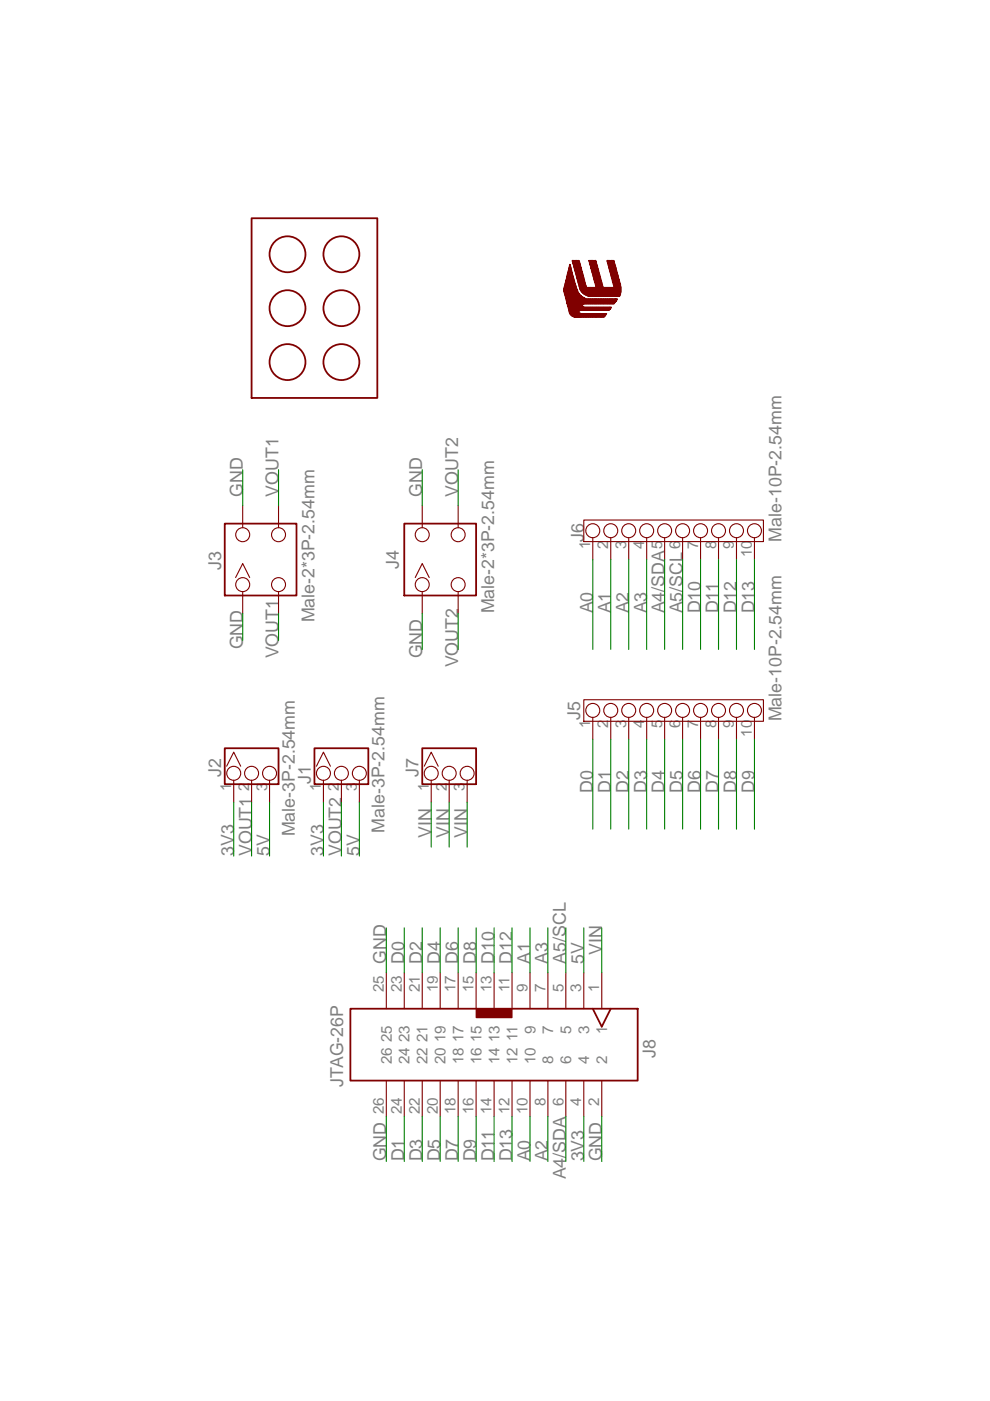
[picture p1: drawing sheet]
<svg xmlns="http://www.w3.org/2000/svg" width="210mm" height="297mm" viewBox="0 0 210 297" stroke-linecap="round" stroke-linejoin="round" font-family="sans-serif">
<defs><g id="words">
<g font-size="3.8" fill="#808080">
<text x="51.5" y="105.3" transform="rotate(-90 51.5 105.3)">GND</text>
<text x="59.1" y="105.3" transform="rotate(-90 59.1 105.3)">VOUT1</text>
<text x="89.6" y="105.3" transform="rotate(-90 89.6 105.3)">GND</text>
<text x="97.2" y="105.3" transform="rotate(-90 97.2 105.3)">VOUT2</text>
<text x="123.8" y="114.8" transform="rotate(-90 123.8 114.8)">J6</text>
<text x="165.7" y="114.8" transform="rotate(-90 165.7 114.8)">Male-10P-2.54mm</text>
<text x="46.9" y="120.9" transform="rotate(-90 46.9 120.9)">J3</text>
<text x="84.6" y="120.5" transform="rotate(-90 84.6 120.5)">J4</text>
<text x="66.7" y="132" transform="rotate(-90 66.7 132)">Male-2*3P-2.54mm</text>
<text x="104.8" y="130.1" transform="rotate(-90 104.8 130.1)">Male-2*3P-2.54mm</text>
<text x="125.7" y="130.1" transform="rotate(-90 125.7 130.1)">A0</text>
<text x="129.5" y="130.1" transform="rotate(-90 129.5 130.1)">A1</text>
<text x="133.3" y="130.1" transform="rotate(-90 133.3 130.1)">A2</text>
<text x="137.2" y="130.1" transform="rotate(-90 137.2 130.1)">A3</text>
<text x="141" y="130.1" transform="rotate(-90 141 130.1)">A4/SDA</text>
<text x="144.8" y="130.1" transform="rotate(-90 144.8 130.1)">A5/SCL</text>
<text x="148.6" y="130.1" transform="rotate(-90 148.6 130.1)">D10</text>
<text x="152.4" y="130.1" transform="rotate(-90 152.4 130.1)">D11</text>
<text x="156.2" y="130.1" transform="rotate(-90 156.2 130.1)">D12</text>
<text x="160" y="130.1" transform="rotate(-90 160 130.1)">D13</text>
<text x="51.5" y="137.7" transform="rotate(-90 51.5 137.7)">GND</text>
<text x="59.1" y="139.6" transform="rotate(-90 59.1 139.6)">VOUT1</text>
<text x="89.6" y="139.6" transform="rotate(-90 89.6 139.6)">GND</text>
<text x="97.2" y="141.5" transform="rotate(-90 97.2 141.5)">VOUT2</text>
<text x="123.1" y="152.5" transform="rotate(-90 123.1 152.5)">J5</text>
<text x="165.7" y="152.9" transform="rotate(-90 165.7 152.9)">Male-10P-2.54mm</text>
<text x="46.9" y="164.7" transform="rotate(-90 46.9 164.7)">J2</text>
<text x="65.9" y="166.3" transform="rotate(-90 65.9 166.3)">J1</text>
<text x="88.8" y="164.7" transform="rotate(-90 88.8 164.7)">J7</text>
<text x="125.7" y="168.2" transform="rotate(-90 125.7 168.2)">D0</text>
<text x="129.5" y="168.2" transform="rotate(-90 129.5 168.2)">D1</text>
<text x="133.3" y="168.2" transform="rotate(-90 133.3 168.2)">D2</text>
<text x="137.2" y="168.2" transform="rotate(-90 137.2 168.2)">D3</text>
<text x="141" y="168.2" transform="rotate(-90 141 168.2)">D4</text>
<text x="144.8" y="168.2" transform="rotate(-90 144.8 168.2)">D5</text>
<text x="148.6" y="168.2" transform="rotate(-90 148.6 168.2)">D6</text>
<text x="152.4" y="168.2" transform="rotate(-90 152.4 168.2)">D7</text>
<text x="156.2" y="168.2" transform="rotate(-90 156.2 168.2)">D8</text>
<text x="160" y="168.2" transform="rotate(-90 160 168.2)">D9</text>
<text x="62.5" y="177.3" transform="rotate(-90 62.5 177.3)">Male-3P-2.54mm</text>
<text x="81.6" y="176.6" transform="rotate(-90 81.6 176.6)">Male-3P-2.54mm</text>
<text x="91.5" y="177.7" transform="rotate(-90 91.5 177.7)">VIN</text>
<text x="95.3" y="177.7" transform="rotate(-90 95.3 177.7)">VIN</text>
<text x="99.1" y="177.7" transform="rotate(-90 99.1 177.7)">VIN</text>
<text x="49.6" y="181.5" transform="rotate(-90 49.6 181.5)">3V3</text>
<text x="53.4" y="181.5" transform="rotate(-90 53.4 181.5)">VOUT1</text>
<text x="57.2" y="181.5" transform="rotate(-90 57.2 181.5)">5V</text>
<text x="68.6" y="181.5" transform="rotate(-90 68.6 181.5)">3V3</text>
<text x="72.4" y="181.5" transform="rotate(-90 72.4 181.5)">VOUT2</text>
<text x="76.2" y="181.5" transform="rotate(-90 76.2 181.5)">5V</text>
<text x="127.6" y="202.4" transform="rotate(-90 127.6 202.4)">VIN</text>
<text x="81.9" y="204.3" transform="rotate(-90 81.9 204.3)">GND</text>
<text x="85.7" y="204.3" transform="rotate(-90 85.7 204.3)">D0</text>
<text x="89.6" y="204.3" transform="rotate(-90 89.6 204.3)">D2</text>
<text x="93.4" y="204.3" transform="rotate(-90 93.4 204.3)">D4</text>
<text x="97.2" y="204.3" transform="rotate(-90 97.2 204.3)">D6</text>
<text x="101" y="204.3" transform="rotate(-90 101 204.3)">D8</text>
<text x="104.8" y="204.3" transform="rotate(-90 104.8 204.3)">D10</text>
<text x="108.6" y="204.3" transform="rotate(-90 108.6 204.3)">D12</text>
<text x="112.4" y="204.3" transform="rotate(-90 112.4 204.3)">A1</text>
<text x="116.2" y="204.3" transform="rotate(-90 116.2 204.3)">A3</text>
<text x="120" y="204.3" transform="rotate(-90 120 204.3)">A5/SCL</text>
<text x="123.8" y="204.3" transform="rotate(-90 123.8 204.3)">5V</text>
<text x="139.1" y="224.3" transform="rotate(-90 139.1 224.3)">J8</text>
<text x="72.8" y="230.4" transform="rotate(-90 72.8 230.4)">JTAG-26P</text>
<text x="81.9" y="246.3" transform="rotate(-90 81.9 246.3)">GND</text>
<text x="85.7" y="246.3" transform="rotate(-90 85.7 246.3)">D1</text>
<text x="89.6" y="246.3" transform="rotate(-90 89.6 246.3)">D3</text>
<text x="93.4" y="246.3" transform="rotate(-90 93.4 246.3)">D5</text>
<text x="97.2" y="246.3" transform="rotate(-90 97.2 246.3)">D7</text>
<text x="101" y="246.3" transform="rotate(-90 101 246.3)">D9</text>
<text x="104.8" y="246.3" transform="rotate(-90 104.8 246.3)">D11</text>
<text x="108.6" y="246.3" transform="rotate(-90 108.6 246.3)">D13</text>
<text x="112.4" y="246.3" transform="rotate(-90 112.4 246.3)">A0</text>
<text x="116.2" y="246.3" transform="rotate(-90 116.2 246.3)">A2</text>
<text x="120" y="250.1" transform="rotate(-90 120 250.1)">A4/SDA</text>
<text x="123.8" y="246.3" transform="rotate(-90 123.8 246.3)">3V3</text>
<text x="127.6" y="246.3" transform="rotate(-90 127.6 246.3)">GND</text>
</g>
<g font-size="3.2" fill="#808080">
<text x="125.2" y="116.3" transform="rotate(-90 125.2 116.3)">1</text>
<text x="129" y="116.3" transform="rotate(-90 129 116.3)">2</text>
<text x="132.8" y="116.3" transform="rotate(-90 132.8 116.3)">3</text>
<text x="136.6" y="116.3" transform="rotate(-90 136.6 116.3)">4</text>
<text x="140.4" y="116.3" transform="rotate(-90 140.4 116.3)">5</text>
<text x="144.3" y="116.3" transform="rotate(-90 144.3 116.3)">6</text>
<text x="148.1" y="116.3" transform="rotate(-90 148.1 116.3)">7</text>
<text x="151.9" y="116.3" transform="rotate(-90 151.9 116.3)">8</text>
<text x="155.7" y="116.3" transform="rotate(-90 155.7 116.3)">9</text>
<text x="159.5" y="118.1" transform="rotate(-90 159.5 118.1)">10</text>
<text x="125.2" y="154.4" transform="rotate(-90 125.2 154.4)">1</text>
<text x="129" y="154.4" transform="rotate(-90 129 154.4)">2</text>
<text x="132.8" y="154.4" transform="rotate(-90 132.8 154.4)">3</text>
<text x="136.6" y="154.4" transform="rotate(-90 136.6 154.4)">4</text>
<text x="140.4" y="154.4" transform="rotate(-90 140.4 154.4)">5</text>
<text x="144.3" y="154.4" transform="rotate(-90 144.3 154.4)">6</text>
<text x="148.1" y="154.4" transform="rotate(-90 148.1 154.4)">7</text>
<text x="151.9" y="154.4" transform="rotate(-90 151.9 154.4)">8</text>
<text x="155.7" y="154.4" transform="rotate(-90 155.7 154.4)">9</text>
<text x="159.5" y="156.2" transform="rotate(-90 159.5 156.2)">10</text>
<text x="49" y="167.7" transform="rotate(-90 49 167.7)">1</text>
<text x="52.8" y="167.7" transform="rotate(-90 52.8 167.7)">2</text>
<text x="56.6" y="167.7" transform="rotate(-90 56.6 167.7)">3</text>
<text x="68.1" y="167.7" transform="rotate(-90 68.1 167.7)">1</text>
<text x="71.9" y="167.7" transform="rotate(-90 71.9 167.7)">2</text>
<text x="75.7" y="167.7" transform="rotate(-90 75.7 167.7)">3</text>
<text x="90.9" y="167.7" transform="rotate(-90 90.9 167.7)">1</text>
<text x="94.7" y="167.7" transform="rotate(-90 94.7 167.7)">2</text>
<text x="98.6" y="167.7" transform="rotate(-90 98.6 167.7)">3</text>
<text x="81.4" y="210.4" transform="rotate(-90 81.4 210.4)">25</text>
<text x="85.2" y="210.4" transform="rotate(-90 85.2 210.4)">23</text>
<text x="89" y="210.4" transform="rotate(-90 89 210.4)">21</text>
<text x="92.8" y="210.4" transform="rotate(-90 92.8 210.4)">19</text>
<text x="96.6" y="210.4" transform="rotate(-90 96.6 210.4)">17</text>
<text x="100.5" y="210.4" transform="rotate(-90 100.5 210.4)">15</text>
<text x="104.2" y="210.4" transform="rotate(-90 104.2 210.4)">13</text>
<text x="108.1" y="210.4" transform="rotate(-90 108.1 210.4)">11</text>
<text x="111.9" y="210.4" transform="rotate(-90 111.9 210.4)">9</text>
<text x="115.7" y="210.4" transform="rotate(-90 115.7 210.4)">7</text>
<text x="119.5" y="210.4" transform="rotate(-90 119.5 210.4)">5</text>
<text x="123.3" y="210.4" transform="rotate(-90 123.3 210.4)">3</text>
<text x="127.1" y="210.4" transform="rotate(-90 127.1 210.4)">1</text>
<text x="83.1" y="221" transform="rotate(-90 83.1 221)">25</text>
<text x="86.9" y="221" transform="rotate(-90 86.9 221)">23</text>
<text x="90.7" y="221" transform="rotate(-90 90.7 221)">21</text>
<text x="94.5" y="221" transform="rotate(-90 94.5 221)">19</text>
<text x="98.3" y="221" transform="rotate(-90 98.3 221)">17</text>
<text x="102.1" y="221" transform="rotate(-90 102.1 221)">15</text>
<text x="105.9" y="221" transform="rotate(-90 105.9 221)">13</text>
<text x="109.7" y="220.7" transform="rotate(-90 109.7 220.7)">11</text>
<text x="113.6" y="219.2" transform="rotate(-90 113.6 219.2)">9</text>
<text x="117.3" y="219.2" transform="rotate(-90 117.3 219.2)">7</text>
<text x="121.2" y="219.2" transform="rotate(-90 121.2 219.2)">5</text>
<text x="125" y="219.2" transform="rotate(-90 125 219.2)">3</text>
<text x="128.8" y="219.2" transform="rotate(-90 128.8 219.2)">1</text>
<text x="83.1" y="225.6" transform="rotate(-90 83.1 225.6)">26</text>
<text x="86.9" y="225.6" transform="rotate(-90 86.9 225.6)">24</text>
<text x="90.7" y="225.6" transform="rotate(-90 90.7 225.6)">22</text>
<text x="94.5" y="225.6" transform="rotate(-90 94.5 225.6)">20</text>
<text x="98.3" y="225.6" transform="rotate(-90 98.3 225.6)">18</text>
<text x="102.1" y="225.6" transform="rotate(-90 102.1 225.6)">16</text>
<text x="105.9" y="225.6" transform="rotate(-90 105.9 225.6)">14</text>
<text x="109.7" y="225.6" transform="rotate(-90 109.7 225.6)">12</text>
<text x="113.6" y="225.6" transform="rotate(-90 113.6 225.6)">10</text>
<text x="117.3" y="225.6" transform="rotate(-90 117.3 225.6)">8</text>
<text x="121.2" y="225.6" transform="rotate(-90 121.2 225.6)">6</text>
<text x="125" y="225.6" transform="rotate(-90 125 225.6)">4</text>
<text x="128.8" y="225.6" transform="rotate(-90 128.8 225.6)">2</text>
<text x="81.4" y="236.2" transform="rotate(-90 81.4 236.2)">26</text>
<text x="85.2" y="236.2" transform="rotate(-90 85.2 236.2)">24</text>
<text x="89" y="236.2" transform="rotate(-90 89 236.2)">22</text>
<text x="92.8" y="236.2" transform="rotate(-90 92.8 236.2)">20</text>
<text x="96.6" y="236.2" transform="rotate(-90 96.6 236.2)">18</text>
<text x="100.5" y="236.2" transform="rotate(-90 100.5 236.2)">16</text>
<text x="104.2" y="236.2" transform="rotate(-90 104.2 236.2)">14</text>
<text x="108.1" y="236.2" transform="rotate(-90 108.1 236.2)">12</text>
<text x="111.9" y="236.2" transform="rotate(-90 111.9 236.2)">10</text>
<text x="115.7" y="234.4" transform="rotate(-90 115.7 234.4)">8</text>
<text x="119.5" y="234.4" transform="rotate(-90 119.5 234.4)">6</text>
<text x="123.3" y="234.4" transform="rotate(-90 123.3 234.4)">4</text>
<text x="127.1" y="234.4" transform="rotate(-90 127.1 234.4)">2</text>
</g>
</g></defs>
<path d="M74.3 213.9h61v15.2h-61zM125.7 213.9l1.9 3.8 1.9-3.8" fill="none" stroke="#800000" stroke-width=".38"/>
<g fill="none" stroke="#800000" stroke-width=".23">
<path d="M81.9 206.2v7.7M85.7 206.2v7.7M89.6 206.2v7.7M93.4 206.2v7.7M97.2 206.2v7.7M101 206.2v7.7M104.8 206.2v7.7M108.6 206.2v7.7M112.4 206.2v7.7M116.2 206.2v7.7M120 206.2v7.7M123.8 206.2v7.7"/>
<path d="M127.6 206.2v7.7M81.9 229.1v7.6M85.7 229.1v7.6M89.6 229.1v7.6M93.4 229.1v7.6M97.2 229.1v7.6M101 229.1v7.6M104.8 229.1v7.6M108.6 229.1v7.6M112.4 229.1v7.6M116.2 229.1v7.6M120 229.1v7.6"/>
<path d="M123.8 229.1v7.6M127.6 229.1v7.6"/>
</g>
<path d="M101 213.9h7.6v1.9h-7.6z" fill="#800000"/>
<path d="M101 213.9h7.6v1.9h-7.6z" fill="none" stroke="#800000" stroke-width=".21"/>
<g fill="none" stroke="#800000" stroke-width=".38">
<path d="M53.4 46.3h26.6v38.1h-26.6zM47.7 111h15.2v15.3h-15.2zM85.7 111h15.3v15.3h-15.3zM47.7 158.6h11.4v7.7h-11.4zM66.7 158.6h11.4v7.7h-11.4zM89.6 158.6h11.4v7.7h-11.4z"/>
<circle cx="61" cy="53.9" r="3.8"/>
<circle cx="72.4" cy="53.9" r="3.8"/>
<circle cx="61" cy="65.3" r="3.8"/>
<circle cx="61" cy="76.8" r="3.8"/>
<circle cx="72.4" cy="76.8" r="3.8"/>
<circle cx="72.4" cy="65.3" r="3.8"/>
</g>
<g fill="none" stroke="#800000" stroke-width=".23">
<path d="M51.5 107.2v4.7M59.1 107.2v4.7M89.6 107.2v4.7M97.2 107.2v4.7M123.8 110.3h38.1v4.5h-38.1zM125.7 114v4.6M129.5 114v4.6M133.3 114v4.6M137.2 114v4.6M141 114v4.6M144.8 114v4.6M148.6 114v4.6"/>
<path d="M152.4 114v4.6M156.2 114v4.6M160 114v4.6M50 122.4l1.5-2.9 1.5 2.9M51.5 125.4v4.7M59.1 125.4v4.7M88.1 122.4l1.5-2.9 1.4 2.9M89.6 125.4v4.7M97.2 125.4v4.7M123.8 148.4h38.1v4.5h-38.1zM125.7 152.1v4.6M129.5 152.1v4.6"/>
<path d="M133.3 152.1v4.6M137.2 152.1v4.6M141 152.1v4.6M144.8 152.1v4.6M148.6 152.1v4.6M152.4 152.1v4.6M156.2 152.1v4.6M160 152.1v4.6M48.1 162.5l1.5-3 1.5 3M49.6 165.4v4.7M53.4 165.4v4.7M57.2 165.4v4.7"/>
<path d="M67.1 162.5l1.5-3 1.5 3M68.6 165.4v4.7M72.4 165.4v4.7M76.2 165.4v4.7M90 162.5l1.5-3 1.4 3M91.5 165.4v4.7M95.3 165.4v4.7M99.1 165.4v4.7"/>
<circle cx="51.5" cy="113.4" r="1.48"/>
<circle cx="59.1" cy="113.4" r="1.48"/>
<circle cx="89.6" cy="113.4" r="1.48"/>
<circle cx="97.2" cy="113.4" r="1.48"/>
<circle cx="125.7" cy="112.5" r="1.48"/>
<circle cx="129.5" cy="112.5" r="1.48"/>
<circle cx="133.3" cy="112.5" r="1.48"/>
<circle cx="137.2" cy="112.5" r="1.48"/>
<circle cx="141" cy="112.5" r="1.48"/>
<circle cx="144.8" cy="112.5" r="1.48"/>
<circle cx="148.6" cy="112.5" r="1.48"/>
<circle cx="152.4" cy="112.5" r="1.48"/>
<circle cx="156.2" cy="112.5" r="1.48"/>
<circle cx="160" cy="112.5" r="1.48"/>
<circle cx="51.5" cy="124" r="1.48"/>
<circle cx="59.1" cy="124" r="1.48"/>
<circle cx="89.6" cy="124" r="1.48"/>
<circle cx="97.2" cy="124" r="1.48"/>
<circle cx="125.7" cy="150.6" r="1.48"/>
<circle cx="129.5" cy="150.6" r="1.48"/>
<circle cx="133.3" cy="150.6" r="1.48"/>
<circle cx="137.2" cy="150.6" r="1.48"/>
<circle cx="141" cy="150.6" r="1.48"/>
<circle cx="144.8" cy="150.6" r="1.48"/>
<circle cx="148.6" cy="150.6" r="1.48"/>
<circle cx="152.4" cy="150.6" r="1.48"/>
<circle cx="156.2" cy="150.6" r="1.48"/>
<circle cx="160" cy="150.6" r="1.48"/>
<circle cx="49.6" cy="164" r="1.48"/>
<circle cx="53.4" cy="164" r="1.48"/>
<circle cx="57.2" cy="164" r="1.48"/>
<circle cx="68.6" cy="164" r="1.48"/>
<circle cx="72.4" cy="164" r="1.48"/>
<circle cx="76.2" cy="164" r="1.48"/>
<circle cx="91.5" cy="164" r="1.48"/>
<circle cx="95.3" cy="164" r="1.48"/>
<circle cx="99.1" cy="164" r="1.48"/>
</g>
<path d="M131.6 60.8l.1 1.2z" fill="#800000"/>
<g fill="none" stroke="#800000" stroke-width=".21">
<path d="M131 58.1v4.7zM131 58.1v4.7M131 58.4l.1 4.4zM131.1 58.4v4.4M131.1 58.7l.1 4.1zM131.1 58.7v4.1M131.2 58.9l.1 3.9zM131.2 58.9v3.9M131.3 59.2v3.6zM131.3 59.2v3.6M131.3 59.6l.1 3.2zM131.4 59.6v3.2"/>
<path d="M131.4 59.8l.1 3zM131.4 59.8v3M131.5 60.1l.1 2.5zM131.5 60.1v2.5M131.6 60.3v2.1zM131.6 60.3v2.1M131.6 60.8l.1 1.2z"/>
</g>
<path d="M130.9 63.4l.1 .1z" fill="#800000"/>
<path d="M130.9 57.8l.1 5zM130.9 57.8v5M130.9 63.4l.1 .1z" fill="none" stroke="#800000" stroke-width=".21"/>
<path d="M130.8 63.4l.1 .2z" fill="#800000"/>
<path d="M130.8 57.6l.1 5.2zM130.8 57.6v5.2M130.8 63.4l.1 .2z" fill="none" stroke="#800000" stroke-width=".21"/>
<path d="M130.7 63.4l.1 .3z" fill="#800000"/>
<path d="M130.7 57.3l.1 5.5zM130.8 57.3v5.5M130.7 63.4l.1 .3z" fill="none" stroke="#800000" stroke-width=".21"/>
<path d="M130.6 63.4l.1 .4z" fill="#800000"/>
<path d="M130.6 57l.1 5.8zM130.7 57v5.8M130.6 63.4l.1 .4z" fill="none" stroke="#800000" stroke-width=".21"/>
<path d="M130.6 63.4l.1 .5z" fill="#800000"/>
<path d="M130.6 56.7l.1 6.1zM130.6 56.7v6.1M130.6 63.4l.1 .5z" fill="none" stroke="#800000" stroke-width=".21"/>
<path d="M130.5 63.4l.1 .7z" fill="#800000"/>
<path d="M130.5 56.4l.1 6.4zM130.5 56.4v6.4M130.5 63.4l.1 .7z" fill="none" stroke="#800000" stroke-width=".21"/>
<path d="M130.4 63.4l.1 .7z" fill="#800000"/>
<path d="M130.4 56.1l.1 6.7zM130.5 56.1v6.7M130.4 63.4l.1 .7z" fill="none" stroke="#800000" stroke-width=".21"/>
<path d="M130.3 63.4l.1 .8z" fill="#800000"/>
<path d="M130.3 55.9l.1 6.9zM130.4 55.9v6.9M130.3 63.4l.1 .8z" fill="none" stroke="#800000" stroke-width=".21"/>
<path d="M130.3 63.4v.9z" fill="#800000"/>
<path d="M130.3 55.6v7.2zM130.3 55.6v7.2M130.3 63.4v.9z" fill="none" stroke="#800000" stroke-width=".21"/>
<path d="M130.2 63.4l.1 1z" fill="#800000"/>
<path d="M130.2 63.4l.1 1z" fill="none" stroke="#800000" stroke-width=".21"/>
<path d="M130.2 60.9l.1 1.9z" fill="#800000"/>
<path d="M130.2 55.3l.1 5.5zM130.2 55.3v5.5M130.2 60.9l.1 1.9z" fill="none" stroke="#800000" stroke-width=".21"/>
<path d="M130.1 63.4l.1 1z" fill="#800000"/>
<path d="M130.1 63.4l.1 1z" fill="none" stroke="#800000" stroke-width=".21"/>
<path d="M130.1 60.9l.1 1.9z" fill="#800000"/>
<path d="M130.1 55.2l.1 5.3zM130.2 55.2v5.3M130.1 60.9l.1 1.9z" fill="none" stroke="#800000" stroke-width=".21"/>
<path d="M130 63.4l.1 1z" fill="#800000"/>
<path d="M130 63.4l.1 1z" fill="none" stroke="#800000" stroke-width=".21"/>
<path d="M130 60.9l.1 1.9z" fill="#800000"/>
<path d="M130 55.2l.1 5.1zM130.1 55.2v5.1M130 60.9l.1 1.9z" fill="none" stroke="#800000" stroke-width=".21"/>
<path d="M130 63.4v1z" fill="#800000"/>
<path d="M130 63.4v1z" fill="none" stroke="#800000" stroke-width=".21"/>
<path d="M130 60.9v1.9z" fill="#800000"/>
<path d="M130 55.2v4.7zM130 55.2v4.7M130 60.9v1.9z" fill="none" stroke="#800000" stroke-width=".21"/>
<path d="M129.9 63.4l.1 1z" fill="#800000"/>
<path d="M129.9 63.4l.1 1z" fill="none" stroke="#800000" stroke-width=".21"/>
<path d="M129.9 60.9l.1 1.9z" fill="#800000"/>
<path d="M129.9 55.2l.1 4.5zM129.9 55.2v4.5M129.9 60.9l.1 1.9z" fill="none" stroke="#800000" stroke-width=".21"/>
<path d="M129.8 63.4l.1 1z" fill="#800000"/>
<path d="M129.8 63.4l.1 1z" fill="none" stroke="#800000" stroke-width=".21"/>
<path d="M129.8 60.9l.1 1.9z" fill="#800000"/>
<path d="M129.8 55.2l.1 4.2zM129.9 55.2v4.2M129.8 60.9l.1 1.9z" fill="none" stroke="#800000" stroke-width=".21"/>
<path d="M129.7 63.4l.1 1z" fill="#800000"/>
<path d="M129.7 63.4l.1 1z" fill="none" stroke="#800000" stroke-width=".21"/>
<path d="M129.7 60.9l.1 1.9z" fill="#800000"/>
<path d="M129.7 55.2l.1 3.9zM129.8 55.2v3.9M129.7 60.9l.1 1.9z" fill="none" stroke="#800000" stroke-width=".21"/>
<path d="M129.6 63.4l.1 1z" fill="#800000"/>
<path d="M129.6 63.4l.1 1z" fill="none" stroke="#800000" stroke-width=".21"/>
<path d="M129.6 60.9l.1 1.9z" fill="#800000"/>
<path d="M129.6 55.2l.1 3.6zM129.7 55.2v3.6M129.6 60.9l.1 1.9z" fill="none" stroke="#800000" stroke-width=".21"/>
<path d="M129.6 65.1l.1 .2z" fill="#800000"/>
<path d="M129.6 65.1l.1 .2z" fill="none" stroke="#800000" stroke-width=".21"/>
<path d="M129.6 63.4l.1 1z" fill="#800000"/>
<path d="M129.6 63.4l.1 1z" fill="none" stroke="#800000" stroke-width=".21"/>
<path d="M129.6 60.9l.1 1.9z" fill="#800000"/>
<path d="M129.6 55.2l.1 3.4zM129.6 55.2v3.4M129.6 60.9l.1 1.9z" fill="none" stroke="#800000" stroke-width=".21"/>
<path d="M129.5 65.1l.1 .2z" fill="#800000"/>
<path d="M129.5 65.1l.1 .2z" fill="none" stroke="#800000" stroke-width=".21"/>
<path d="M129.5 63.4l.1 1z" fill="#800000"/>
<path d="M129.5 63.4l.1 1z" fill="none" stroke="#800000" stroke-width=".21"/>
<path d="M129.5 60.9l.1 1.9z" fill="#800000"/>
<path d="M129.5 55.2l.1 3.1zM129.5 55.2v3.1M129.5 60.9l.1 1.9z" fill="none" stroke="#800000" stroke-width=".21"/>
<path d="M129.4 65.1l.1 .3z" fill="#800000"/>
<path d="M129.4 65.1l.1 .3z" fill="none" stroke="#800000" stroke-width=".21"/>
<path d="M129.4 63.4l.1 1z" fill="#800000"/>
<path d="M129.4 63.4l.1 1z" fill="none" stroke="#800000" stroke-width=".21"/>
<path d="M129.4 60.9l.1 1.9z" fill="#800000"/>
<path d="M129.4 55.2l.1 2.8zM129.5 55.2v2.8M129.4 60.9l.1 1.9z" fill="none" stroke="#800000" stroke-width=".21"/>
<path d="M129.3 65.1l.1 .5z" fill="#800000"/>
<path d="M129.3 65.1l.1 .5z" fill="none" stroke="#800000" stroke-width=".21"/>
<path d="M129.3 63.4l.1 1z" fill="#800000"/>
<path d="M129.3 63.4l.1 1z" fill="none" stroke="#800000" stroke-width=".21"/>
<path d="M129.3 60.9l.1 1.9z" fill="#800000"/>
<path d="M129.3 55.2l.1 2.5zM129.4 55.2v2.5M129.3 60.9l.1 1.9z" fill="none" stroke="#800000" stroke-width=".21"/>
<path d="M129.3 65.1v.6z" fill="#800000"/>
<path d="M129.3 65.1v.6z" fill="none" stroke="#800000" stroke-width=".21"/>
<path d="M129.3 63.4v1z" fill="#800000"/>
<path d="M129.3 63.4v1z" fill="none" stroke="#800000" stroke-width=".21"/>
<path d="M129.3 60.9v1.9z" fill="#800000"/>
<path d="M129.3 55.2v2.2zM129.3 55.2v2.2M129.3 60.9v1.9z" fill="none" stroke="#800000" stroke-width=".21"/>
<path d="M129.2 65.1l.1 .6z" fill="#800000"/>
<path d="M129.2 65.1l.1 .6z" fill="none" stroke="#800000" stroke-width=".21"/>
<path d="M129.2 63.4l.1 1z" fill="#800000"/>
<path d="M129.2 63.4l.1 1z" fill="none" stroke="#800000" stroke-width=".21"/>
<path d="M129.2 60.9l.1 1.9z" fill="#800000"/>
<path d="M129.2 60.9l.1 1.9z" fill="none" stroke="#800000" stroke-width=".21"/>
<path d="M129.2 55.2l.1 1.9z" fill="#800000"/>
<path d="M129.2 55.2l.1 1.9z" fill="none" stroke="#800000" stroke-width=".21"/>
<path d="M129.1 65.1l.1 .7z" fill="#800000"/>
<path d="M129.1 65.1l.1 .7z" fill="none" stroke="#800000" stroke-width=".21"/>
<path d="M129.1 63.4l.1 1z" fill="#800000"/>
<path d="M129.1 63.4l.1 1z" fill="none" stroke="#800000" stroke-width=".21"/>
<path d="M129.1 60.9l.1 1.9z" fill="#800000"/>
<path d="M129.1 60.9l.1 1.9z" fill="none" stroke="#800000" stroke-width=".21"/>
<path d="M129.1 55.2l.1 1.7z" fill="#800000"/>
<path d="M129.1 55.2l.1 1.7z" fill="none" stroke="#800000" stroke-width=".21"/>
<path d="M129.1 65.1v.7z" fill="#800000"/>
<path d="M129.1 65.1v.7z" fill="none" stroke="#800000" stroke-width=".21"/>
<path d="M129.1 63.4v1z" fill="#800000"/>
<path d="M129.1 63.4v1z" fill="none" stroke="#800000" stroke-width=".21"/>
<path d="M129.1 60.9v1.9z" fill="#800000"/>
<path d="M129.1 60.9v1.9z" fill="none" stroke="#800000" stroke-width=".21"/>
<path d="M129.1 55.2v1.4z" fill="#800000"/>
<path d="M129.1 55.2v1.4z" fill="none" stroke="#800000" stroke-width=".21"/>
<path d="M129 65.1l.1 .7z" fill="#800000"/>
<path d="M129 65.1l.1 .7z" fill="none" stroke="#800000" stroke-width=".21"/>
<path d="M129 63.4l.1 1z" fill="#800000"/>
<path d="M129 63.4l.1 1z" fill="none" stroke="#800000" stroke-width=".21"/>
<path d="M129 60.9l.1 1.9z" fill="#800000"/>
<path d="M129 60.9l.1 1.9z" fill="none" stroke="#800000" stroke-width=".21"/>
<path d="M129 55.2l.1 1.1z" fill="#800000"/>
<path d="M129 55.2l.1 1.1z" fill="none" stroke="#800000" stroke-width=".21"/>
<path d="M128.9 65.1l.1 .7z" fill="#800000"/>
<path d="M128.9 65.1l.1 .7z" fill="none" stroke="#800000" stroke-width=".21"/>
<path d="M128.9 63.4l.1 1z" fill="#800000"/>
<path d="M128.9 63.4l.1 1z" fill="none" stroke="#800000" stroke-width=".21"/>
<path d="M128.9 60.9l.1 1.9z" fill="#800000"/>
<path d="M128.9 60.9l.1 1.9z" fill="none" stroke="#800000" stroke-width=".21"/>
<path d="M128.9 55.2l.1 .8z" fill="#800000"/>
<path d="M128.9 55.2l.1 .8z" fill="none" stroke="#800000" stroke-width=".21"/>
<path d="M128.8 65.1l.1 .7z" fill="#800000"/>
<path d="M128.8 65.1l.1 .7z" fill="none" stroke="#800000" stroke-width=".21"/>
<path d="M128.8 63.4l.1 1z" fill="#800000"/>
<path d="M128.8 63.4l.1 1z" fill="none" stroke="#800000" stroke-width=".21"/>
<path d="M128.8 60.9l.1 1.9z" fill="#800000"/>
<path d="M128.8 60.9l.1 1.9z" fill="none" stroke="#800000" stroke-width=".21"/>
<path d="M128.8 55.2l.1 .6z" fill="#800000"/>
<path d="M128.8 55.2l.1 .6z" fill="none" stroke="#800000" stroke-width=".21"/>
<path d="M128.7 65.1l.1 .7z" fill="#800000"/>
<path d="M128.7 65.1l.1 .7z" fill="none" stroke="#800000" stroke-width=".21"/>
<path d="M128.7 63.4l.1 1z" fill="#800000"/>
<path d="M128.7 63.4l.1 1z" fill="none" stroke="#800000" stroke-width=".21"/>
<path d="M128.7 60.9l.1 1.9z" fill="#800000"/>
<path d="M128.7 60.9l.1 1.9z" fill="none" stroke="#800000" stroke-width=".21"/>
<path d="M128.7 55.2l.1 .2z" fill="#800000"/>
<path d="M128.7 55.2l.1 .2z" fill="none" stroke="#800000" stroke-width=".21"/>
<path d="M128.7 65.1l.1 .7z" fill="#800000"/>
<path d="M128.7 65.1l.1 .7z" fill="none" stroke="#800000" stroke-width=".21"/>
<path d="M128.7 63.4l.1 1z" fill="#800000"/>
<path d="M128.7 63.4l.1 1z" fill="none" stroke="#800000" stroke-width=".21"/>
<path d="M128.7 60.9l.1 1.9z" fill="#800000"/>
<path d="M128.7 60.9l.1 1.9z" fill="none" stroke="#800000" stroke-width=".21"/>
<path d="M128.6 66.5l.1 .1z" fill="#800000"/>
<path d="M128.6 66.5l.1 .1z" fill="none" stroke="#800000" stroke-width=".21"/>
<path d="M128.6 65.1l.1 .7z" fill="#800000"/>
<path d="M128.6 65.1l.1 .7z" fill="none" stroke="#800000" stroke-width=".21"/>
<path d="M128.6 63.4l.1 1z" fill="#800000"/>
<path d="M128.6 63.4l.1 1z" fill="none" stroke="#800000" stroke-width=".21"/>
<path d="M128.6 60.9l.1 1.9z" fill="#800000"/>
<path d="M128.6 60.9l.1 1.9z" fill="none" stroke="#800000" stroke-width=".21"/>
<path d="M128.5 66.5l.1 .2z" fill="#800000"/>
<path d="M128.5 66.5l.1 .2z" fill="none" stroke="#800000" stroke-width=".21"/>
<path d="M128.5 65.1l.1 .7z" fill="#800000"/>
<path d="M128.5 65.1l.1 .7z" fill="none" stroke="#800000" stroke-width=".21"/>
<path d="M128.5 63.4l.1 1z" fill="#800000"/>
<path d="M128.5 63.4l.1 1z" fill="none" stroke="#800000" stroke-width=".21"/>
<path d="M128.5 60.9l.1 1.9z" fill="#800000"/>
<path d="M128.5 60.9l.1 1.9z" fill="none" stroke="#800000" stroke-width=".21"/>
<path d="M128.4 66.5l.1 .3z" fill="#800000"/>
<path d="M128.4 66.5l.1 .3z" fill="none" stroke="#800000" stroke-width=".21"/>
<path d="M128.4 65.1l.1 .7z" fill="#800000"/>
<path d="M128.4 65.1l.1 .7z" fill="none" stroke="#800000" stroke-width=".21"/>
<path d="M128.4 63.4l.1 1z" fill="#800000"/>
<path d="M128.4 63.4l.1 1z" fill="none" stroke="#800000" stroke-width=".21"/>
<path d="M128.4 60.9l.1 1.9z" fill="#800000"/>
<path d="M128.4 60.9l.1 1.9z" fill="none" stroke="#800000" stroke-width=".21"/>
<path d="M128.4 66.5v.4z" fill="#800000"/>
<path d="M128.4 66.5v.4z" fill="none" stroke="#800000" stroke-width=".21"/>
<path d="M128.4 65.1v.7z" fill="#800000"/>
<path d="M128.4 65.1v.7z" fill="none" stroke="#800000" stroke-width=".21"/>
<path d="M128.4 63.4v1z" fill="#800000"/>
<path d="M128.4 63.4v1z" fill="none" stroke="#800000" stroke-width=".21"/>
<path d="M128.4 60.9v1.9z" fill="#800000"/>
<path d="M128.4 60.9v1.9z" fill="none" stroke="#800000" stroke-width=".21"/>
<path d="M128.3 66.5l.1 .5z" fill="#800000"/>
<path d="M128.3 66.5l.1 .5z" fill="none" stroke="#800000" stroke-width=".21"/>
<path d="M128.3 65.1l.1 .7z" fill="#800000"/>
<path d="M128.3 65.1l.1 .7z" fill="none" stroke="#800000" stroke-width=".21"/>
<path d="M128.3 63.4l.1 1z" fill="#800000"/>
<path d="M128.3 63.4l.1 1z" fill="none" stroke="#800000" stroke-width=".21"/>
<path d="M128.3 60.9l.1 1.9z" fill="#800000"/>
<path d="M128.3 60.9l.1 1.9z" fill="none" stroke="#800000" stroke-width=".21"/>
<path d="M128.2 66.5l.1 .6z" fill="#800000"/>
<path d="M128.2 66.5l.1 .6z" fill="none" stroke="#800000" stroke-width=".21"/>
<path d="M128.2 65.1l.1 .7z" fill="#800000"/>
<path d="M128.2 65.1l.1 .7z" fill="none" stroke="#800000" stroke-width=".21"/>
<path d="M128.2 63.4l.1 1z" fill="#800000"/>
<path d="M128.2 63.4l.1 1z" fill="none" stroke="#800000" stroke-width=".21"/>
<path d="M128.2 60.9l.1 1.9z" fill="#800000"/>
<path d="M128.2 60.9l.1 1.9z" fill="none" stroke="#800000" stroke-width=".21"/>
<path d="M128.1 66.5l.1 .7z" fill="#800000"/>
<path d="M128.1 66.5l.1 .7z" fill="none" stroke="#800000" stroke-width=".21"/>
<path d="M128.1 65.1l.1 .7z" fill="#800000"/>
<path d="M128.1 65.1l.1 .7z" fill="none" stroke="#800000" stroke-width=".21"/>
<path d="M128.1 63.4l.1 1z" fill="#800000"/>
<path d="M128.1 63.4l.1 1z" fill="none" stroke="#800000" stroke-width=".21"/>
<path d="M128.1 60.9l.1 1.9z" fill="#800000"/>
<path d="M128.1 60.9l.1 1.9z" fill="none" stroke="#800000" stroke-width=".21"/>
<path d="M128.1 66.5v.7z" fill="#800000"/>
<path d="M128.1 66.5v.7z" fill="none" stroke="#800000" stroke-width=".21"/>
<path d="M128.1 65.1v.7z" fill="#800000"/>
<path d="M128.1 65.1v.7z" fill="none" stroke="#800000" stroke-width=".21"/>
<path d="M128.1 63.4v1z" fill="#800000"/>
<path d="M128.1 63.4v1z" fill="none" stroke="#800000" stroke-width=".21"/>
<path d="M128.1 60.9v1.9z" fill="#800000"/>
<path d="M128.1 60.9v1.9z" fill="none" stroke="#800000" stroke-width=".21"/>
<path d="M128 66.5l.1 .7z" fill="#800000"/>
<path d="M128 66.5l.1 .7z" fill="none" stroke="#800000" stroke-width=".21"/>
<path d="M128 65.1l.1 .7z" fill="#800000"/>
<path d="M128 65.1l.1 .7z" fill="none" stroke="#800000" stroke-width=".21"/>
<path d="M128 63.4l.1 1z" fill="#800000"/>
<path d="M128 63.4l.1 1z" fill="none" stroke="#800000" stroke-width=".21"/>
<path d="M128 60.9l.1 1.9z" fill="#800000"/>
<path d="M128 60.9l.1 1.9z" fill="none" stroke="#800000" stroke-width=".21"/>
<path d="M127.9 66.5l.1 .7z" fill="#800000"/>
<path d="M127.9 66.5l.1 .7z" fill="none" stroke="#800000" stroke-width=".21"/>
<path d="M127.9 65.1l.1 .7z" fill="#800000"/>
<path d="M127.9 65.1l.1 .7z" fill="none" stroke="#800000" stroke-width=".21"/>
<path d="M127.9 63.4l.1 1z" fill="#800000"/>
<path d="M127.9 63.4l.1 1z" fill="none" stroke="#800000" stroke-width=".21"/>
<path d="M127.9 60.9l.1 1.9z" fill="#800000"/>
<path d="M127.9 60.9l.1 1.9z" fill="none" stroke="#800000" stroke-width=".21"/>
<path d="M127.8 66.5l.1 .7z" fill="#800000"/>
<path d="M127.8 66.5l.1 .7z" fill="none" stroke="#800000" stroke-width=".21"/>
<path d="M127.8 65.1l.1 .7z" fill="#800000"/>
<path d="M127.8 65.1l.1 .7z" fill="none" stroke="#800000" stroke-width=".21"/>
<path d="M127.8 63.4l.1 1z" fill="#800000"/>
<path d="M127.8 63.4l.1 1zM127.8 60.7l.1 2.1zM127.9 60.7v2.1" fill="none" stroke="#800000" stroke-width=".21"/>
<path d="M127.7 66.5l.1 .7z" fill="#800000"/>
<path d="M127.7 66.5l.1 .7z" fill="none" stroke="#800000" stroke-width=".21"/>
<path d="M127.7 65.1l.1 .7z" fill="#800000"/>
<path d="M127.7 65.1l.1 .7z" fill="none" stroke="#800000" stroke-width=".21"/>
<path d="M127.7 63.4l.1 1z" fill="#800000"/>
<path d="M127.7 63.4l.1 1zM127.7 60.4l.1 2.4zM127.8 60.4v2.4" fill="none" stroke="#800000" stroke-width=".21"/>
<path d="M127.7 66.5l.1 .7z" fill="#800000"/>
<path d="M127.7 66.5l.1 .7z" fill="none" stroke="#800000" stroke-width=".21"/>
<path d="M127.7 65.1l.1 .7z" fill="#800000"/>
<path d="M127.7 65.1l.1 .7z" fill="none" stroke="#800000" stroke-width=".21"/>
<path d="M127.7 63.4l.1 1z" fill="#800000"/>
<path d="M127.7 63.4l.1 1zM127.7 60.2l.1 2.6zM127.7 60.2v2.6" fill="none" stroke="#800000" stroke-width=".21"/>
<path d="M127.6 66.5l.1 .7z" fill="#800000"/>
<path d="M127.6 66.5l.1 .7z" fill="none" stroke="#800000" stroke-width=".21"/>
<path d="M127.6 65.1l.1 .7z" fill="#800000"/>
<path d="M127.6 65.1l.1 .7z" fill="none" stroke="#800000" stroke-width=".21"/>
<path d="M127.6 63.4l.1 1z" fill="#800000"/>
<path d="M127.6 59.9l.1 2.9zM127.6 59.9v2.9M127.6 63.4l.1 1z" fill="none" stroke="#800000" stroke-width=".21"/>
<path d="M127.5 66.5l.1 .7z" fill="#800000"/>
<path d="M127.5 66.5l.1 .7z" fill="none" stroke="#800000" stroke-width=".21"/>
<path d="M127.5 65.1l.1 .7z" fill="#800000"/>
<path d="M127.5 65.1l.1 .7z" fill="none" stroke="#800000" stroke-width=".21"/>
<path d="M127.5 63.4l.1 1z" fill="#800000"/>
<path d="M127.5 59.6l.1 3.2zM127.6 59.6v3.2M127.5 63.4l.1 1z" fill="none" stroke="#800000" stroke-width=".21"/>
<path d="M127.4 66.5l.1 .7z" fill="#800000"/>
<path d="M127.4 66.5l.1 .7z" fill="none" stroke="#800000" stroke-width=".21"/>
<path d="M127.4 65.1l.1 .7z" fill="#800000"/>
<path d="M127.4 65.1l.1 .7z" fill="none" stroke="#800000" stroke-width=".21"/>
<path d="M127.4 63.4l.1 1z" fill="#800000"/>
<path d="M127.4 59.3l.1 3.5zM127.5 59.3v3.5M127.4 63.4l.1 1z" fill="none" stroke="#800000" stroke-width=".21"/>
<path d="M127.4 66.5v.7z" fill="#800000"/>
<path d="M127.4 66.5v.7z" fill="none" stroke="#800000" stroke-width=".21"/>
<path d="M127.4 65.1v.7z" fill="#800000"/>
<path d="M127.4 65.1v.7z" fill="none" stroke="#800000" stroke-width=".21"/>
<path d="M127.4 63.4v1z" fill="#800000"/>
<path d="M127.4 59v3.8zM127.4 59v3.8M127.4 63.4v1z" fill="none" stroke="#800000" stroke-width=".21"/>
<path d="M127.3 66.5l.1 .7z" fill="#800000"/>
<path d="M127.3 66.5l.1 .7z" fill="none" stroke="#800000" stroke-width=".21"/>
<path d="M127.3 65.1l.1 .7z" fill="#800000"/>
<path d="M127.3 65.1l.1 .7z" fill="none" stroke="#800000" stroke-width=".21"/>
<path d="M127.3 63.4l.1 1z" fill="#800000"/>
<path d="M127.3 58.7l.1 4.1zM127.3 58.7v4.1M127.3 63.4l.1 1z" fill="none" stroke="#800000" stroke-width=".21"/>
<path d="M127.2 66.5l.1 .7z" fill="#800000"/>
<path d="M127.2 66.5l.1 .7z" fill="none" stroke="#800000" stroke-width=".21"/>
<path d="M127.2 65.1l.1 .7z" fill="#800000"/>
<path d="M127.2 65.1l.1 .7z" fill="none" stroke="#800000" stroke-width=".21"/>
<path d="M127.2 63.4l.1 1z" fill="#800000"/>
<path d="M127.2 58.5l.1 4.3zM127.3 58.5v4.3M127.2 63.4l.1 1z" fill="none" stroke="#800000" stroke-width=".21"/>
<path d="M127.1 66.5l.1 .7z" fill="#800000"/>
<path d="M127.1 66.5l.1 .7z" fill="none" stroke="#800000" stroke-width=".21"/>
<path d="M127.1 65.1l.1 .7z" fill="#800000"/>
<path d="M127.1 65.1l.1 .7z" fill="none" stroke="#800000" stroke-width=".21"/>
<path d="M127.1 63.4l.1 1z" fill="#800000"/>
<path d="M127.1 58.2l.1 4.6zM127.2 58.2v4.6M127.1 63.4l.1 1z" fill="none" stroke="#800000" stroke-width=".21"/>
<path d="M127.1 66.5v.7z" fill="#800000"/>
<path d="M127.1 66.5v.7z" fill="none" stroke="#800000" stroke-width=".21"/>
<path d="M127.1 65.1v.7z" fill="#800000"/>
<path d="M127.1 65.1v.7z" fill="none" stroke="#800000" stroke-width=".21"/>
<path d="M127.1 63.4v1z" fill="#800000"/>
<path d="M127.1 57.9v4.9zM127.1 57.9v4.9M127.1 63.4v1z" fill="none" stroke="#800000" stroke-width=".21"/>
<path d="M127 66.5l.1 .7z" fill="#800000"/>
<path d="M127 66.5l.1 .7z" fill="none" stroke="#800000" stroke-width=".21"/>
<path d="M127 65.1l.1 .7z" fill="#800000"/>
<path d="M127 65.1l.1 .7z" fill="none" stroke="#800000" stroke-width=".21"/>
<path d="M127 63.4l.1 1z" fill="#800000"/>
<path d="M127 57.7l.1 5.1zM127 57.7v5.1M127 63.4l.1 1z" fill="none" stroke="#800000" stroke-width=".21"/>
<path d="M126.9 66.5l.1 .7z" fill="#800000"/>
<path d="M126.9 66.5l.1 .7z" fill="none" stroke="#800000" stroke-width=".21"/>
<path d="M126.9 65.1l.1 .7z" fill="#800000"/>
<path d="M126.9 65.1l.1 .7z" fill="none" stroke="#800000" stroke-width=".21"/>
<path d="M126.9 63.4l.1 1z" fill="#800000"/>
<path d="M126.9 57.3l.1 5.5zM127 57.3v5.5M126.9 63.4l.1 1z" fill="none" stroke="#800000" stroke-width=".21"/>
<path d="M126.8 66.5l.1 .7z" fill="#800000"/>
<path d="M126.8 66.5l.1 .7z" fill="none" stroke="#800000" stroke-width=".21"/>
<path d="M126.8 65.1l.1 .7z" fill="#800000"/>
<path d="M126.8 65.1l.1 .7z" fill="none" stroke="#800000" stroke-width=".21"/>
<path d="M126.8 63.4l.1 1z" fill="#800000"/>
<path d="M126.8 57l.1 5.8zM126.9 57v5.8M126.8 63.4l.1 1z" fill="none" stroke="#800000" stroke-width=".21"/>
<path d="M126.8 66.5l.1 .7z" fill="#800000"/>
<path d="M126.8 66.5l.1 .7z" fill="none" stroke="#800000" stroke-width=".21"/>
<path d="M126.8 65.1l.1 .7z" fill="#800000"/>
<path d="M126.8 65.1l.1 .7z" fill="none" stroke="#800000" stroke-width=".21"/>
<path d="M126.8 63.4l.1 1z" fill="#800000"/>
<path d="M126.8 56.8l.1 6zM126.8 56.8v6M126.8 63.4l.1 1z" fill="none" stroke="#800000" stroke-width=".21"/>
<path d="M126.7 66.5l.1 .7z" fill="#800000"/>
<path d="M126.7 66.5l.1 .7z" fill="none" stroke="#800000" stroke-width=".21"/>
<path d="M126.7 65.1l.1 .7z" fill="#800000"/>
<path d="M126.7 65.1l.1 .7z" fill="none" stroke="#800000" stroke-width=".21"/>
<path d="M126.7 63.4l.1 1z" fill="#800000"/>
<path d="M126.7 56.5l.1 6.3zM126.7 56.5v6.3M126.7 63.4l.1 1z" fill="none" stroke="#800000" stroke-width=".21"/>
<path d="M126.6 66.5l.1 .7z" fill="#800000"/>
<path d="M126.6 66.5l.1 .7z" fill="none" stroke="#800000" stroke-width=".21"/>
<path d="M126.6 65.1l.1 .7z" fill="#800000"/>
<path d="M126.6 65.1l.1 .7z" fill="none" stroke="#800000" stroke-width=".21"/>
<path d="M126.6 63.4l.1 1z" fill="#800000"/>
<path d="M126.6 56.2l.1 6.6zM126.6 56.2v6.6M126.6 63.4l.1 1z" fill="none" stroke="#800000" stroke-width=".21"/>
<path d="M126.5 66.5l.1 .7z" fill="#800000"/>
<path d="M126.5 66.5l.1 .7z" fill="none" stroke="#800000" stroke-width=".21"/>
<path d="M126.5 65.1l.1 .7z" fill="#800000"/>
<path d="M126.5 65.1l.1 .7z" fill="none" stroke="#800000" stroke-width=".21"/>
<path d="M126.5 63.4l.1 1z" fill="#800000"/>
<path d="M126.5 56l.1 6.8zM126.6 56v6.8M126.5 63.4l.1 1z" fill="none" stroke="#800000" stroke-width=".21"/>
<path d="M126.4 66.5l.1 .7z" fill="#800000"/>
<path d="M126.4 66.5l.1 .7z" fill="none" stroke="#800000" stroke-width=".21"/>
<path d="M126.4 65.1l.1 .7z" fill="#800000"/>
<path d="M126.4 65.1l.1 .7z" fill="none" stroke="#800000" stroke-width=".21"/>
<path d="M126.4 63.4l.1 1z" fill="#800000"/>
<path d="M126.4 55.7l.1 7.1zM126.5 55.7v7.1M126.4 63.4l.1 1z" fill="none" stroke="#800000" stroke-width=".21"/>
<path d="M126.4 66.5l.1 .7z" fill="#800000"/>
<path d="M126.4 66.5l.1 .7z" fill="none" stroke="#800000" stroke-width=".21"/>
<path d="M126.4 65.1l.1 .7z" fill="#800000"/>
<path d="M126.4 65.1l.1 .7z" fill="none" stroke="#800000" stroke-width=".21"/>
<path d="M126.4 63.4l.1 1z" fill="#800000"/>
<path d="M126.4 55.4l.1 7.4zM126.4 55.4v7.4M126.4 63.4l.1 1z" fill="none" stroke="#800000" stroke-width=".21"/>
<path d="M126.3 66.5l.1 .7z" fill="#800000"/>
<path d="M126.3 66.5l.1 .7z" fill="none" stroke="#800000" stroke-width=".21"/>
<path d="M126.3 65.1l.1 .7z" fill="#800000"/>
<path d="M126.3 65.1l.1 .7z" fill="none" stroke="#800000" stroke-width=".21"/>
<path d="M126.3 63.4l.1 1z" fill="#800000"/>
<path d="M126.3 63.4l.1 1z" fill="none" stroke="#800000" stroke-width=".21"/>
<path d="M126.3 60.9l.1 1.9z" fill="#800000"/>
<path d="M126.3 55.2l.1 5.4zM126.3 55.2v5.4M126.3 60.9l.1 1.9z" fill="none" stroke="#800000" stroke-width=".21"/>
<path d="M126.2 66.5l.1 .7z" fill="#800000"/>
<path d="M126.2 66.5l.1 .7z" fill="none" stroke="#800000" stroke-width=".21"/>
<path d="M126.2 65.1l.1 .7z" fill="#800000"/>
<path d="M126.2 65.1l.1 .7z" fill="none" stroke="#800000" stroke-width=".21"/>
<path d="M126.2 63.4l.1 1z" fill="#800000"/>
<path d="M126.2 63.4l.1 1z" fill="none" stroke="#800000" stroke-width=".21"/>
<path d="M126.2 60.9l.1 1.9z" fill="#800000"/>
<path d="M126.2 55.2l.1 5.1zM126.3 55.2v5.1M126.2 60.9l.1 1.9z" fill="none" stroke="#800000" stroke-width=".21"/>
<path d="M126.2 66.5v.7z" fill="#800000"/>
<path d="M126.2 66.5v.7z" fill="none" stroke="#800000" stroke-width=".21"/>
<path d="M126.2 65.1v.7z" fill="#800000"/>
<path d="M126.2 65.1v.7z" fill="none" stroke="#800000" stroke-width=".21"/>
<path d="M126.2 63.4v1z" fill="#800000"/>
<path d="M126.2 63.4v1z" fill="none" stroke="#800000" stroke-width=".21"/>
<path d="M126.2 60.9v1.9z" fill="#800000"/>
<path d="M126.2 55.2v4.8zM126.2 55.2v4.8M126.2 60.9v1.9z" fill="none" stroke="#800000" stroke-width=".21"/>
<path d="M126.1 66.5l.1 .7z" fill="#800000"/>
<path d="M126.1 66.5l.1 .7z" fill="none" stroke="#800000" stroke-width=".21"/>
<path d="M126.1 65.1l.1 .7z" fill="#800000"/>
<path d="M126.1 65.1l.1 .7z" fill="none" stroke="#800000" stroke-width=".21"/>
<path d="M126.1 63.4l.1 1z" fill="#800000"/>
<path d="M126.1 63.4l.1 1z" fill="none" stroke="#800000" stroke-width=".21"/>
<path d="M126.1 60.9l.1 1.9z" fill="#800000"/>
<path d="M126.1 55.2l.1 4.6zM126.1 55.2v4.6M126.1 60.9l.1 1.9z" fill="none" stroke="#800000" stroke-width=".21"/>
<path d="M126 66.5l.1 .7z" fill="#800000"/>
<path d="M126 66.5l.1 .7z" fill="none" stroke="#800000" stroke-width=".21"/>
<path d="M126 65.1l.1 .7z" fill="#800000"/>
<path d="M126 65.1l.1 .7z" fill="none" stroke="#800000" stroke-width=".21"/>
<path d="M126 63.4l.1 1z" fill="#800000"/>
<path d="M126 63.4l.1 1z" fill="none" stroke="#800000" stroke-width=".21"/>
<path d="M126 60.9l.1 1.9z" fill="#800000"/>
<path d="M126 55.2l.1 4.3zM126 55.2v4.3M126 60.9l.1 1.9z" fill="none" stroke="#800000" stroke-width=".21"/>
<path d="M125.9 66.5l.1 .7z" fill="#800000"/>
<path d="M125.9 66.5l.1 .7z" fill="none" stroke="#800000" stroke-width=".21"/>
<path d="M125.9 65.1l.1 .7z" fill="#800000"/>
<path d="M125.9 65.1l.1 .7z" fill="none" stroke="#800000" stroke-width=".21"/>
<path d="M125.9 63.4l.1 1z" fill="#800000"/>
<path d="M125.9 63.4l.1 1z" fill="none" stroke="#800000" stroke-width=".21"/>
<path d="M125.9 60.9l.1 1.9z" fill="#800000"/>
<path d="M125.9 55.2l.1 4zM126 55.2v4M125.9 60.9l.1 1.9z" fill="none" stroke="#800000" stroke-width=".21"/>
<path d="M125.9 66.5v.7z" fill="#800000"/>
<path d="M125.9 66.5v.7z" fill="none" stroke="#800000" stroke-width=".21"/>
<path d="M125.9 65.1v.7z" fill="#800000"/>
<path d="M125.9 65.1v.7z" fill="none" stroke="#800000" stroke-width=".21"/>
<path d="M125.9 63.4v1z" fill="#800000"/>
<path d="M125.9 63.4v1z" fill="none" stroke="#800000" stroke-width=".21"/>
<path d="M125.9 60.9v1.9z" fill="#800000"/>
<path d="M125.9 55.2v3.7zM125.9 55.2v3.7M125.9 60.9v1.9z" fill="none" stroke="#800000" stroke-width=".21"/>
<path d="M125.8 66.5l.1 .7z" fill="#800000"/>
<path d="M125.8 66.5l.1 .7z" fill="none" stroke="#800000" stroke-width=".21"/>
<path d="M125.8 65.1l.1 .7z" fill="#800000"/>
<path d="M125.8 65.1l.1 .7z" fill="none" stroke="#800000" stroke-width=".21"/>
<path d="M125.8 63.4l.1 1z" fill="#800000"/>
<path d="M125.8 63.4l.1 1z" fill="none" stroke="#800000" stroke-width=".21"/>
<path d="M125.8 60.9l.1 1.9z" fill="#800000"/>
<path d="M125.8 55.2l.1 3.5zM125.8 55.2v3.5M125.8 60.9l.1 1.9z" fill="none" stroke="#800000" stroke-width=".21"/>
<path d="M125.7 66.5l.1 .7z" fill="#800000"/>
<path d="M125.7 66.5l.1 .7z" fill="none" stroke="#800000" stroke-width=".21"/>
<path d="M125.7 65.1l.1 .7z" fill="#800000"/>
<path d="M125.7 65.1l.1 .7z" fill="none" stroke="#800000" stroke-width=".21"/>
<path d="M125.7 63.4l.1 1z" fill="#800000"/>
<path d="M125.7 63.4l.1 1z" fill="none" stroke="#800000" stroke-width=".21"/>
<path d="M125.7 60.9l.1 1.9z" fill="#800000"/>
<path d="M125.7 55.2l.1 3.2zM125.7 55.2v3.2M125.7 60.9l.1 1.9z" fill="none" stroke="#800000" stroke-width=".21"/>
<path d="M125.6 66.5l.1 .7z" fill="#800000"/>
<path d="M125.6 66.5l.1 .7z" fill="none" stroke="#800000" stroke-width=".21"/>
<path d="M125.6 65.1l.1 .7z" fill="#800000"/>
<path d="M125.6 65.1l.1 .7z" fill="none" stroke="#800000" stroke-width=".21"/>
<path d="M125.6 63.4l.1 1z" fill="#800000"/>
<path d="M125.6 63.4l.1 1z" fill="none" stroke="#800000" stroke-width=".21"/>
<path d="M125.6 60.9l.1 1.9z" fill="#800000"/>
<path d="M125.6 55.2l.1 2.8zM125.7 55.2v2.8M125.6 60.9l.1 1.9z" fill="none" stroke="#800000" stroke-width=".21"/>
<path d="M125.5 66.5l.1 .7z" fill="#800000"/>
<path d="M125.5 66.5l.1 .7z" fill="none" stroke="#800000" stroke-width=".21"/>
<path d="M125.5 65.1l.1 .7z" fill="#800000"/>
<path d="M125.5 65.1l.1 .7z" fill="none" stroke="#800000" stroke-width=".21"/>
<path d="M125.5 63.4l.1 1z" fill="#800000"/>
<path d="M125.5 63.4l.1 1z" fill="none" stroke="#800000" stroke-width=".21"/>
<path d="M125.5 60.9l.1 1.9z" fill="#800000"/>
<path d="M125.5 55.2l.1 2.6zM125.6 55.2v2.6M125.5 60.9l.1 1.9z" fill="none" stroke="#800000" stroke-width=".21"/>
<path d="M125.5 66.5l.1 .7z" fill="#800000"/>
<path d="M125.5 66.5l.1 .7z" fill="none" stroke="#800000" stroke-width=".21"/>
<path d="M125.5 65.1l.1 .7z" fill="#800000"/>
<path d="M125.5 65.1l.1 .7z" fill="none" stroke="#800000" stroke-width=".21"/>
<path d="M125.5 63.4l.1 1z" fill="#800000"/>
<path d="M125.5 63.4l.1 1z" fill="none" stroke="#800000" stroke-width=".21"/>
<path d="M125.5 60.9l.1 1.9z" fill="#800000"/>
<path d="M125.5 55.2l.1 2.3zM125.5 55.2v2.3M125.5 60.9l.1 1.9z" fill="none" stroke="#800000" stroke-width=".21"/>
<path d="M125.4 66.5l.1 .7z" fill="#800000"/>
<path d="M125.4 66.5l.1 .7z" fill="none" stroke="#800000" stroke-width=".21"/>
<path d="M125.4 65.1l.1 .7z" fill="#800000"/>
<path d="M125.4 65.1l.1 .7z" fill="none" stroke="#800000" stroke-width=".21"/>
<path d="M125.4 63.4l.1 1z" fill="#800000"/>
<path d="M125.4 63.4l.1 1z" fill="none" stroke="#800000" stroke-width=".21"/>
<path d="M125.4 60.9l.1 1.9z" fill="#800000"/>
<path d="M125.4 55.2l.1 2.1zM125.4 55.2v2.1M125.4 60.9l.1 1.9z" fill="none" stroke="#800000" stroke-width=".21"/>
<path d="M125.3 66.5l.1 .7z" fill="#800000"/>
<path d="M125.3 66.5l.1 .7z" fill="none" stroke="#800000" stroke-width=".21"/>
<path d="M125.3 65.1l.1 .7z" fill="#800000"/>
<path d="M125.3 65.1l.1 .7z" fill="none" stroke="#800000" stroke-width=".21"/>
<path d="M125.3 63.4l.1 1z" fill="#800000"/>
<path d="M125.3 63.4l.1 1z" fill="none" stroke="#800000" stroke-width=".21"/>
<path d="M125.3 60.9l.1 1.9z" fill="#800000"/>
<path d="M125.3 60.9l.1 1.9z" fill="none" stroke="#800000" stroke-width=".21"/>
<path d="M125.3 55.2l.1 1.8z" fill="#800000"/>
<path d="M125.3 55.2l.1 1.8z" fill="none" stroke="#800000" stroke-width=".21"/>
<path d="M125.2 66.5l.1 .7z" fill="#800000"/>
<path d="M125.2 66.5l.1 .7z" fill="none" stroke="#800000" stroke-width=".21"/>
<path d="M125.2 65.1l.1 .7z" fill="#800000"/>
<path d="M125.2 65.1l.1 .7z" fill="none" stroke="#800000" stroke-width=".21"/>
<path d="M125.2 63.4l.1 1z" fill="#800000"/>
<path d="M125.2 63.4l.1 1z" fill="none" stroke="#800000" stroke-width=".21"/>
<path d="M125.2 60.9l.1 1.9z" fill="#800000"/>
<path d="M125.2 60.9l.1 1.9z" fill="none" stroke="#800000" stroke-width=".21"/>
<path d="M125.2 55.2l.1 1.5z" fill="#800000"/>
<path d="M125.2 55.2l.1 1.5z" fill="none" stroke="#800000" stroke-width=".21"/>
<path d="M125.2 66.5v.7z" fill="#800000"/>
<path d="M125.2 66.5v.7z" fill="none" stroke="#800000" stroke-width=".21"/>
<path d="M125.2 65.1v.7z" fill="#800000"/>
<path d="M125.2 65.1v.7z" fill="none" stroke="#800000" stroke-width=".21"/>
<path d="M125.2 63.4v1z" fill="#800000"/>
<path d="M125.2 63.4v1z" fill="none" stroke="#800000" stroke-width=".21"/>
<path d="M125.2 60.9v1.9z" fill="#800000"/>
<path d="M125.2 60.9v1.9z" fill="none" stroke="#800000" stroke-width=".21"/>
<path d="M125.2 55.2v1.2z" fill="#800000"/>
<path d="M125.2 55.2v1.2z" fill="none" stroke="#800000" stroke-width=".21"/>
<path d="M125.1 66.5l.1 .7z" fill="#800000"/>
<path d="M125.1 66.5l.1 .7z" fill="none" stroke="#800000" stroke-width=".21"/>
<path d="M125.1 65.1l.1 .7z" fill="#800000"/>
<path d="M125.1 65.1l.1 .7z" fill="none" stroke="#800000" stroke-width=".21"/>
<path d="M125.1 63.4l.1 1z" fill="#800000"/>
<path d="M125.1 63.4l.1 1z" fill="none" stroke="#800000" stroke-width=".21"/>
<path d="M125.1 60.9l.1 1.9z" fill="#800000"/>
<path d="M125.1 60.9l.1 1.9z" fill="none" stroke="#800000" stroke-width=".21"/>
<path d="M125.1 55.2l.1 .9z" fill="#800000"/>
<path d="M125.1 55.2l.1 .9z" fill="none" stroke="#800000" stroke-width=".21"/>
<path d="M125 66.5l.1 .7z" fill="#800000"/>
<path d="M125 66.5l.1 .7z" fill="none" stroke="#800000" stroke-width=".21"/>
<path d="M125 65.1l.1 .7z" fill="#800000"/>
<path d="M125 65.1l.1 .7z" fill="none" stroke="#800000" stroke-width=".21"/>
<path d="M125 63.4l.1 1z" fill="#800000"/>
<path d="M125 63.4l.1 1z" fill="none" stroke="#800000" stroke-width=".21"/>
<path d="M125 60.9l.1 1.9z" fill="#800000"/>
<path d="M125 60.9l.1 1.9z" fill="none" stroke="#800000" stroke-width=".21"/>
<path d="M125 55.2l.1 .6z" fill="#800000"/>
<path d="M125 55.2l.1 .6z" fill="none" stroke="#800000" stroke-width=".21"/>
<path d="M124.9 66.5l.1 .7z" fill="#800000"/>
<path d="M124.9 66.5l.1 .7z" fill="none" stroke="#800000" stroke-width=".21"/>
<path d="M124.9 65.1l.1 .7z" fill="#800000"/>
<path d="M124.9 65.1l.1 .7z" fill="none" stroke="#800000" stroke-width=".21"/>
<path d="M124.9 63.4l.1 1z" fill="#800000"/>
<path d="M124.9 63.4l.1 1z" fill="none" stroke="#800000" stroke-width=".21"/>
<path d="M124.9 60.9l.1 1.9z" fill="#800000"/>
<path d="M124.9 60.9l.1 1.9z" fill="none" stroke="#800000" stroke-width=".21"/>
<path d="M124.9 55.2l.1 .3z" fill="#800000"/>
<path d="M124.9 55.2l.1 .3z" fill="none" stroke="#800000" stroke-width=".21"/>
<path d="M124.9 66.5v.7z" fill="#800000"/>
<path d="M124.9 66.5v.7z" fill="none" stroke="#800000" stroke-width=".21"/>
<path d="M124.9 65.1v.7z" fill="#800000"/>
<path d="M124.9 65.1v.7z" fill="none" stroke="#800000" stroke-width=".21"/>
<path d="M124.9 63.4v1z" fill="#800000"/>
<path d="M124.9 63.4v1z" fill="none" stroke="#800000" stroke-width=".21"/>
<path d="M124.9 60.9v1.9z" fill="#800000"/>
<path d="M124.9 60.9v1.9z" fill="none" stroke="#800000" stroke-width=".21"/>
<path d="M124.9 55.2v.1z" fill="#800000"/>
<path d="M124.9 55.2v.1z" fill="none" stroke="#800000" stroke-width=".21"/>
<path d="M124.8 66.5l.1 .7z" fill="#800000"/>
<path d="M124.8 66.5l.1 .7z" fill="none" stroke="#800000" stroke-width=".21"/>
<path d="M124.8 65.1l.1 .7z" fill="#800000"/>
<path d="M124.8 65.1l.1 .7z" fill="none" stroke="#800000" stroke-width=".21"/>
<path d="M124.8 63.4l.1 1z" fill="#800000"/>
<path d="M124.8 63.4l.1 1z" fill="none" stroke="#800000" stroke-width=".21"/>
<path d="M124.8 60.9l.1 1.9z" fill="#800000"/>
<path d="M124.8 60.9l.1 1.9z" fill="none" stroke="#800000" stroke-width=".21"/>
<path d="M124.7 66.5l.1 .7z" fill="#800000"/>
<path d="M124.7 66.5l.1 .7z" fill="none" stroke="#800000" stroke-width=".21"/>
<path d="M124.7 65.1l.1 .7z" fill="#800000"/>
<path d="M124.7 65.1l.1 .7z" fill="none" stroke="#800000" stroke-width=".21"/>
<path d="M124.7 63.4l.1 1z" fill="#800000"/>
<path d="M124.7 63.4l.1 1z" fill="none" stroke="#800000" stroke-width=".21"/>
<path d="M124.7 60.9l.1 1.9z" fill="#800000"/>
<path d="M124.7 60.9l.1 1.9z" fill="none" stroke="#800000" stroke-width=".21"/>
<path d="M124.6 66.5l.1 .7z" fill="#800000"/>
<path d="M124.6 66.5l.1 .7z" fill="none" stroke="#800000" stroke-width=".21"/>
<path d="M124.6 65.1l.1 .7z" fill="#800000"/>
<path d="M124.6 65.1l.1 .7z" fill="none" stroke="#800000" stroke-width=".21"/>
<path d="M124.6 63.4l.1 1z" fill="#800000"/>
<path d="M124.6 63.4l.1 1z" fill="none" stroke="#800000" stroke-width=".21"/>
<path d="M124.6 60.9l.1 1.9z" fill="#800000"/>
<path d="M124.6 60.9l.1 1.9z" fill="none" stroke="#800000" stroke-width=".21"/>
<path d="M124.5 66.5l.1 .7z" fill="#800000"/>
<path d="M124.5 66.5l.1 .7z" fill="none" stroke="#800000" stroke-width=".21"/>
<path d="M124.5 65.1l.1 .7z" fill="#800000"/>
<path d="M124.5 65.1l.1 .7z" fill="none" stroke="#800000" stroke-width=".21"/>
<path d="M124.5 63.4l.1 1z" fill="#800000"/>
<path d="M124.5 63.4l.1 1z" fill="none" stroke="#800000" stroke-width=".21"/>
<path d="M124.5 60.9l.1 1.9z" fill="#800000"/>
<path d="M124.5 60.9l.1 1.9z" fill="none" stroke="#800000" stroke-width=".21"/>
<path d="M124.5 66.5l.1 .7z" fill="#800000"/>
<path d="M124.5 66.5l.1 .7z" fill="none" stroke="#800000" stroke-width=".21"/>
<path d="M124.5 65.1l.1 .7z" fill="#800000"/>
<path d="M124.5 65.1l.1 .7z" fill="none" stroke="#800000" stroke-width=".21"/>
<path d="M124.5 63.4l.1 1z" fill="#800000"/>
<path d="M124.5 63.4l.1 1z" fill="none" stroke="#800000" stroke-width=".21"/>
<path d="M124.5 60.9l.1 1.8z" fill="#800000"/>
<path d="M124.5 60.9l.1 1.8z" fill="none" stroke="#800000" stroke-width=".21"/>
<path d="M124.4 66.5l.1 .7z" fill="#800000"/>
<path d="M124.4 66.5l.1 .7z" fill="none" stroke="#800000" stroke-width=".21"/>
<path d="M124.4 65.1l.1 .7z" fill="#800000"/>
<path d="M124.4 65.1l.1 .7z" fill="none" stroke="#800000" stroke-width=".21"/>
<path d="M124.4 63.4l.1 1z" fill="#800000"/>
<path d="M124.4 63.4l.1 1z" fill="none" stroke="#800000" stroke-width=".21"/>
<path d="M124.4 60.9l.1 1.8z" fill="#800000"/>
<path d="M124.4 60.9l.1 1.8z" fill="none" stroke="#800000" stroke-width=".21"/>
<path d="M124.3 66.5l.1 .7z" fill="#800000"/>
<path d="M124.3 66.5l.1 .7z" fill="none" stroke="#800000" stroke-width=".21"/>
<path d="M124.3 65.1l.1 .7z" fill="#800000"/>
<path d="M124.3 65.1l.1 .7z" fill="none" stroke="#800000" stroke-width=".21"/>
<path d="M124.3 63.4l.1 1z" fill="#800000"/>
<path d="M124.3 63.4l.1 1z" fill="none" stroke="#800000" stroke-width=".21"/>
<path d="M124.3 60.9l.1 1.7z" fill="#800000"/>
<path d="M124.3 60.9l.1 1.7z" fill="none" stroke="#800000" stroke-width=".21"/>
<path d="M124.2 66.5l.1 .7z" fill="#800000"/>
<path d="M124.2 66.5l.1 .7z" fill="none" stroke="#800000" stroke-width=".21"/>
<path d="M124.2 65.1l.1 .7z" fill="#800000"/>
<path d="M124.2 65.1l.1 .7z" fill="none" stroke="#800000" stroke-width=".21"/>
<path d="M124.2 63.4l.1 1z" fill="#800000"/>
<path d="M124.2 63.4l.1 1zM124.2 60.5l.1 2.1zM124.3 60.5v2.1" fill="none" stroke="#800000" stroke-width=".21"/>
<path d="M124.2 66.5v.7z" fill="#800000"/>
<path d="M124.2 66.5v.7z" fill="none" stroke="#800000" stroke-width=".21"/>
<path d="M124.2 65.1v.7z" fill="#800000"/>
<path d="M124.2 65.1v.7z" fill="none" stroke="#800000" stroke-width=".21"/>
<path d="M124.2 63.3v1.1z" fill="#800000"/>
<path d="M124.2 63.3v1.1zM124.2 60.3v2.2zM124.2 60.3v2.2" fill="none" stroke="#800000" stroke-width=".21"/>
<path d="M124.1 66.5l.1 .7z" fill="#800000"/>
<path d="M124.1 66.5l.1 .7z" fill="none" stroke="#800000" stroke-width=".21"/>
<path d="M124.1 65.1l.1 .7z" fill="#800000"/>
<path d="M124.1 65.1l.1 .7z" fill="none" stroke="#800000" stroke-width=".21"/>
<path d="M124.1 63.3l.1 1.1z" fill="#800000"/>
<path d="M124.1 63.3l.1 1.1zM124.1 60l.1 2.5zM124.1 60v2.5" fill="none" stroke="#800000" stroke-width=".21"/>
<path d="M124 66.5l.1 .7z" fill="#800000"/>
<path d="M124 66.5l.1 .7z" fill="none" stroke="#800000" stroke-width=".21"/>
<path d="M124 65.1l.1 .7z" fill="#800000"/>
<path d="M124 65.1l.1 .7z" fill="none" stroke="#800000" stroke-width=".21"/>
<path d="M124 63.2l.1 1.3z" fill="#800000"/>
<path d="M124 59.8l.1 2.7zM124.1 59.8v2.7M124 63.2l.1 1.3z" fill="none" stroke="#800000" stroke-width=".21"/>
<path d="M124 66.5v.7z" fill="#800000"/>
<path d="M124 66.5v.7z" fill="none" stroke="#800000" stroke-width=".21"/>
<path d="M124 65.1v.7z" fill="#800000"/>
<path d="M124 65.1v.7z" fill="none" stroke="#800000" stroke-width=".21"/>
<path d="M124 63.1v1.4z" fill="#800000"/>
<path d="M124 59.5v3zM124 59.5v3M124 63.1v1.4z" fill="none" stroke="#800000" stroke-width=".21"/>
<path d="M123.9 66.5l.1 .7z" fill="#800000"/>
<path d="M123.9 66.5l.1 .7z" fill="none" stroke="#800000" stroke-width=".21"/>
<path d="M123.9 65.1l.1 .7z" fill="#800000"/>
<path d="M123.9 65.1l.1 .7z" fill="none" stroke="#800000" stroke-width=".21"/>
<path d="M123.9 63.1l.1 1.4z" fill="#800000"/>
<path d="M123.9 59.2l.1 3.2zM123.9 59.2v3.2M123.9 63.1l.1 1.4z" fill="none" stroke="#800000" stroke-width=".21"/>
<path d="M123.8 66.5l.1 .7z" fill="#800000"/>
<path d="M123.8 66.5l.1 .7z" fill="none" stroke="#800000" stroke-width=".21"/>
<path d="M123.8 65l.1 .8z" fill="#800000"/>
<path d="M123.8 65l.1 .8z" fill="none" stroke="#800000" stroke-width=".21"/>
<path d="M123.8 63.1l.1 1.3z" fill="#800000"/>
<path d="M123.8 58.9l.1 3.4zM123.8 58.9v3.4M123.8 63.1l.1 1.3z" fill="none" stroke="#800000" stroke-width=".21"/>
<path d="M123.7 66.5l.1 .7z" fill="#800000"/>
<path d="M123.7 66.5l.1 .7z" fill="none" stroke="#800000" stroke-width=".21"/>
<path d="M123.7 65l.1 .8z" fill="#800000"/>
<path d="M123.7 65l.1 .8z" fill="none" stroke="#800000" stroke-width=".21"/>
<path d="M123.7 63.1l.1 1.3z" fill="#800000"/>
<path d="M123.7 58.7l.1 3.6zM123.8 58.7v3.6M123.7 63.1l.1 1.3z" fill="none" stroke="#800000" stroke-width=".21"/>
<path d="M123.6 66.5l.1 .7z" fill="#800000"/>
<path d="M123.6 66.5l.1 .7z" fill="none" stroke="#800000" stroke-width=".21"/>
<path d="M123.6 65l.1 .8z" fill="#800000"/>
<path d="M123.6 65l.1 .8z" fill="none" stroke="#800000" stroke-width=".21"/>
<path d="M123.6 63l.1 1.5z" fill="#800000"/>
<path d="M123.6 58.3l.1 3.9zM123.7 58.3v3.9M123.6 63l.1 1.5z" fill="none" stroke="#800000" stroke-width=".21"/>
<path d="M123.6 66.5l.1 .7z" fill="#800000"/>
<path d="M123.6 66.5l.1 .7z" fill="none" stroke="#800000" stroke-width=".21"/>
<path d="M123.6 65l.1 .8z" fill="#800000"/>
<path d="M123.6 65l.1 .8z" fill="none" stroke="#800000" stroke-width=".21"/>
<path d="M123.6 63l.1 1.6z" fill="#800000"/>
<path d="M123.6 58l.1 4.1zM123.6 58v4.1M123.6 63l.1 1.6z" fill="none" stroke="#800000" stroke-width=".21"/>
<path d="M123.5 66.5l.1 .7z" fill="#800000"/>
<path d="M123.5 57.8l.1 4.3zM123.5 57.8v4.3M123.5 66.5l.1 .7zM123.5 62.9l.1 2.9zM123.5 62.9v2.9" fill="none" stroke="#800000" stroke-width=".21"/>
<path d="M123.4 66.5l.1 .7z" fill="#800000"/>
<path d="M123.4 57.5l.1 4.5zM123.4 57.5v4.5M123.4 66.5l.1 .7zM123.4 62.8l.1 3zM123.4 62.8v3" fill="none" stroke="#800000" stroke-width=".21"/>
<path d="M123.3 66.5l.1 .7z" fill="#800000"/>
<path d="M123.3 57.2l.1 4.7zM123.4 57.2v4.7M123.3 66.5l.1 .7zM123.3 62.8l.1 3zM123.4 62.8v3" fill="none" stroke="#800000" stroke-width=".21"/>
<path d="M123.3 66.5v.7z" fill="#800000"/>
<path d="M123.3 57v4.8zM123.3 57v4.8M123.3 66.5v.7zM123.3 62.8v3zM123.3 62.8v3" fill="none" stroke="#800000" stroke-width=".21"/>
<path d="M123.2 66.5l.1 .7z" fill="#800000"/>
<path d="M123.2 56.7l.1 5zM123.2 56.7v5M123.2 66.5l.1 .7zM123.2 62.7l.1 3.1zM123.2 62.7v3.1" fill="none" stroke="#800000" stroke-width=".21"/>
<path d="M123.1 66.4l.1 .9z" fill="#800000"/>
<path d="M123.1 56.4l.1 5.2zM123.1 56.4v5.2M123.1 66.4l.1 .9zM123.1 62.6l.1 3.2zM123.1 62.6v3.2" fill="none" stroke="#800000" stroke-width=".21"/>
<path d="M123 66.4l.1 .9z" fill="#800000"/>
<path d="M123 56l.1 5.5zM123.1 56v5.5M123 66.4l.1 .9zM123 62.5l.1 3.3zM123.1 62.5v3.3" fill="none" stroke="#800000" stroke-width=".21"/>
<path d="M123 66.4v.9z" fill="#800000"/>
<path d="M123 55.8v5.5zM123 55.8v5.5M123 66.4v.9zM123 62.5v3.4zM123 62.5v3.4" fill="none" stroke="#800000" stroke-width=".21"/>
<path d="M122.9 66.3l.1 1z" fill="#800000"/>
<path d="M122.9 55.5l.1 5.5zM122.9 55.5v5.5M122.9 66.3l.1 1zM122.9 62.4l.1 3.5zM122.9 62.4v3.5" fill="none" stroke="#800000" stroke-width=".21"/>
<path d="M122.8 66.3l.1 1z" fill="#800000"/>
<g fill="none" stroke="#800000" stroke-width=".21">
<path d="M121.8 59.6l.1 7.7zM121.9 59.6v7.7M121.9 59.9l.1 7.4zM121.9 55.2l.1 2.2zM121.9 55.2v2.2M121.9 59.9v7.4M122 55.2v2.5zM122 55.2v2.5M122 55.2l.1 2.8zM122.1 55.2v2.8M122.1 55.2l.1 3zM122.2 55.2v3"/>
<path d="M122.2 55.2l.1 3.3zM122.2 55.2v3.3M122.3 55.2v3.6zM122.3 55.2v3.6M122.3 55.2l.1 3.9zM122.4 55.2v3.9M122.4 55.2l.1 4.2zM122.5 55.2v4.2M122.5 55.2l.1 4.4zM122.5 55.2v4.4M122.6 55.2l.1 4.7zM122.6 55.2v4.7"/>
<path d="M122.6 55.2l.1 5zM122.7 55.2v5M122.7 55.2l.1 5.3zM122.8 55.2v5.3M122.8 55.3l.1 5.5zM122.9 55.3v5.5M122 60.2v7zM122 60.2v7M122 60.4l.1 6.9zM122.1 60.4v6.9M122.1 60.6l.1 6.7zM122.2 60.6v6.7"/>
<path d="M122.2 60.9l.1 6.3zM122.2 60.9v6.3M122.3 61.1v6.2zM122.3 61.1v6.2M122.3 61.3l.1 5.9zM122.4 61.3v5.9M122.4 61.6l.1 5.7zM122.5 61.6v5.7M122.5 61.7l.1 5.5zM122.5 61.7v5.5M122.6 61.9l.1 5.4zM122.6 61.9v5.4"/>
<path d="M122.6 62.1l.1 5.1zM122.7 62.1v5.1M122.7 62.1l.1 5.2zM122.8 62.1v5.2M122.8 66.3l.1 1zM122.8 62.3l.1 3.7zM122.9 62.3v3.7"/>
</g>
<path d="M121.8 55.2l.1 1.9z" fill="#800000"/>
<path d="M121.7 59.4l.1 7.8zM121.8 59.4v7.8M121.8 55.2l.1 1.9z" fill="none" stroke="#800000" stroke-width=".21"/>
<path d="M121.7 55.2l.1 1.6z" fill="#800000"/>
<path d="M121.7 59.1l.1 8.1zM121.7 59.1v8.1M121.7 55.2l.1 1.6z" fill="none" stroke="#800000" stroke-width=".21"/>
<path d="M121.7 55.2l.1 1.3z" fill="#800000"/>
<path d="M121.6 58.8l.1 8.4zM121.6 58.8v8.4M121.7 55.2l.1 1.3z" fill="none" stroke="#800000" stroke-width=".21"/>
<path d="M121.6 55.2l.1 1z" fill="#800000"/>
<path d="M121.5 58.5l.1 8.6zM121.5 58.5v8.6M121.6 55.2l.1 1z" fill="none" stroke="#800000" stroke-width=".21"/>
<path d="M121.5 55.2l.1 .8z" fill="#800000"/>
<path d="M121.4 58.3l.1 8.8zM121.5 58.3v8.8M121.5 55.2l.1 .8z" fill="none" stroke="#800000" stroke-width=".21"/>
<path d="M121.4 55.2l.1 .6z" fill="#800000"/>
<path d="M121.3 58l.1 9zM121.4 58v9M121.4 55.2l.1 .6z" fill="none" stroke="#800000" stroke-width=".21"/>
<path d="M121.3 55.2l.1 .2z" fill="#800000"/>
<g fill="none" stroke="#800000" stroke-width=".21">
<path d="M119.9 59.8l.1 3.3zM120 59.8v3.3M120 59.5l.1 3.9zM120 59.5v3.9M120.1 59.2v4.5zM120.1 59.2v4.5M120.1 58.9l.1 5.1zM120.2 58.9v5.1M120.2 58.5l.1 5.8zM120.2 58.5v5.8M120.3 58.2l.1 6.4zM120.3 58.2v6.4"/>
<path d="M120.4 57.9v7zM120.4 57.9v7M120.4 57.6l.1 7.5zM120.5 57.6v7.5M120.5 57.3l.1 8.1zM120.6 57.3v8.1M120.6 57l.1 8.7zM120.6 57v8.7M120.7 56.7l.1 9.3zM120.7 56.7v9.3M120.7 56.4l.1 10zM120.8 56.4v10"/>
<path d="M120.8 56l.1 10.5zM120.9 56v10.5M120.9 56.1l.1 10.6zM120.9 56.1v10.6M121 56.4l.1 10.3zM121 56.4v10.3M121.1 56.7v10.1zM121.1 56.7v10.1M121.1 57l.1 9.9zM121.2 57v9.9M121.2 57.3l.1 9.7zM121.2 57.3v9.7"/>
<path d="M121.3 57.7l.1 9.3zM121.3 57.7v9.3M121.3 55.2l.1 .2zM119.8 60.4v2.1zM119.8 60.4v2.1M119.8 60.1l.1 2.7zM119.9 60.1v2.7"/>
</g>
<path d="M119.7 60.7l.1 1.5z" fill="#800000"/>
<path d="M119.7 60.7l.1 1.5z" fill="none" stroke="#800000" stroke-width=".21"/>
<path d="M119.6 61l.1 .9z" fill="#800000"/>
<path d="M119.6 61l.1 .9z" fill="none" stroke="#800000" stroke-width=".21"/>
<path d="M119.5 61.3l.1 .3z" fill="#800000"/>
<path d="M119.5 61.3l.1 .3z" fill="none" stroke="#800000" stroke-width=".21"/>
<g fill="none" stroke="#008000" stroke-width=".23">
<path d="M51.5 99.6v7.6M59.1 99.6v7.6M89.6 99.6v7.6M97.2 99.6v7.6M125.7 118.6v19.1M129.5 118.6v19.1M133.3 118.6v19.1M137.2 118.6v19.1M141 118.6v19.1M144.8 118.6v19.1M148.6 118.6v19.1M152.4 118.6v19.1"/>
<path d="M156.2 118.6v19.1M160 118.6v19.1M51.5 130.1v5.7M59.1 130.1v5.7M89.6 130.1v7.6M97.2 130.1v7.6M125.7 156.7v19.1M129.5 156.7v19.1M133.3 156.7v19.1M137.2 156.7v19.1M141 156.7v19.1M144.8 156.7v19.1"/>
<path d="M148.6 156.7v19.1M152.4 156.7v19.1M156.2 156.7v19.1M160 156.7v19.1M49.6 170.1v11.4M53.4 170.1v11.4M57.2 170.1v11.4M68.6 170.1v11.4M72.4 170.1v11.4M76.2 170.1v11.4M91.5 170.1v9.5M95.3 170.1v9.5"/>
<path d="M99.1 170.1v9.5M81.9 196.7v9.5M85.7 196.7v9.5M89.6 196.7v9.5M93.4 196.7v9.5M97.2 196.7v9.5M101 196.7v9.5M104.8 196.7v9.5M108.6 196.7v9.5M112.4 196.7v9.5M116.2 196.7v9.5M120 196.7v9.5"/>
<path d="M123.8 196.7v9.5M127.6 196.7v9.5M81.9 236.7v9.6M85.7 236.7v9.6M89.6 236.7v9.6M93.4 236.7v9.6M97.2 236.7v9.6M101 236.7v9.6M104.8 236.7v9.6M108.6 236.7v9.6M112.4 236.7v9.6M116.2 236.7v9.6"/>
<path d="M120 236.7v9.6M123.8 236.7v9.6M127.6 236.7v9.6"/>
</g>
<use href="#words"/>
</svg>
